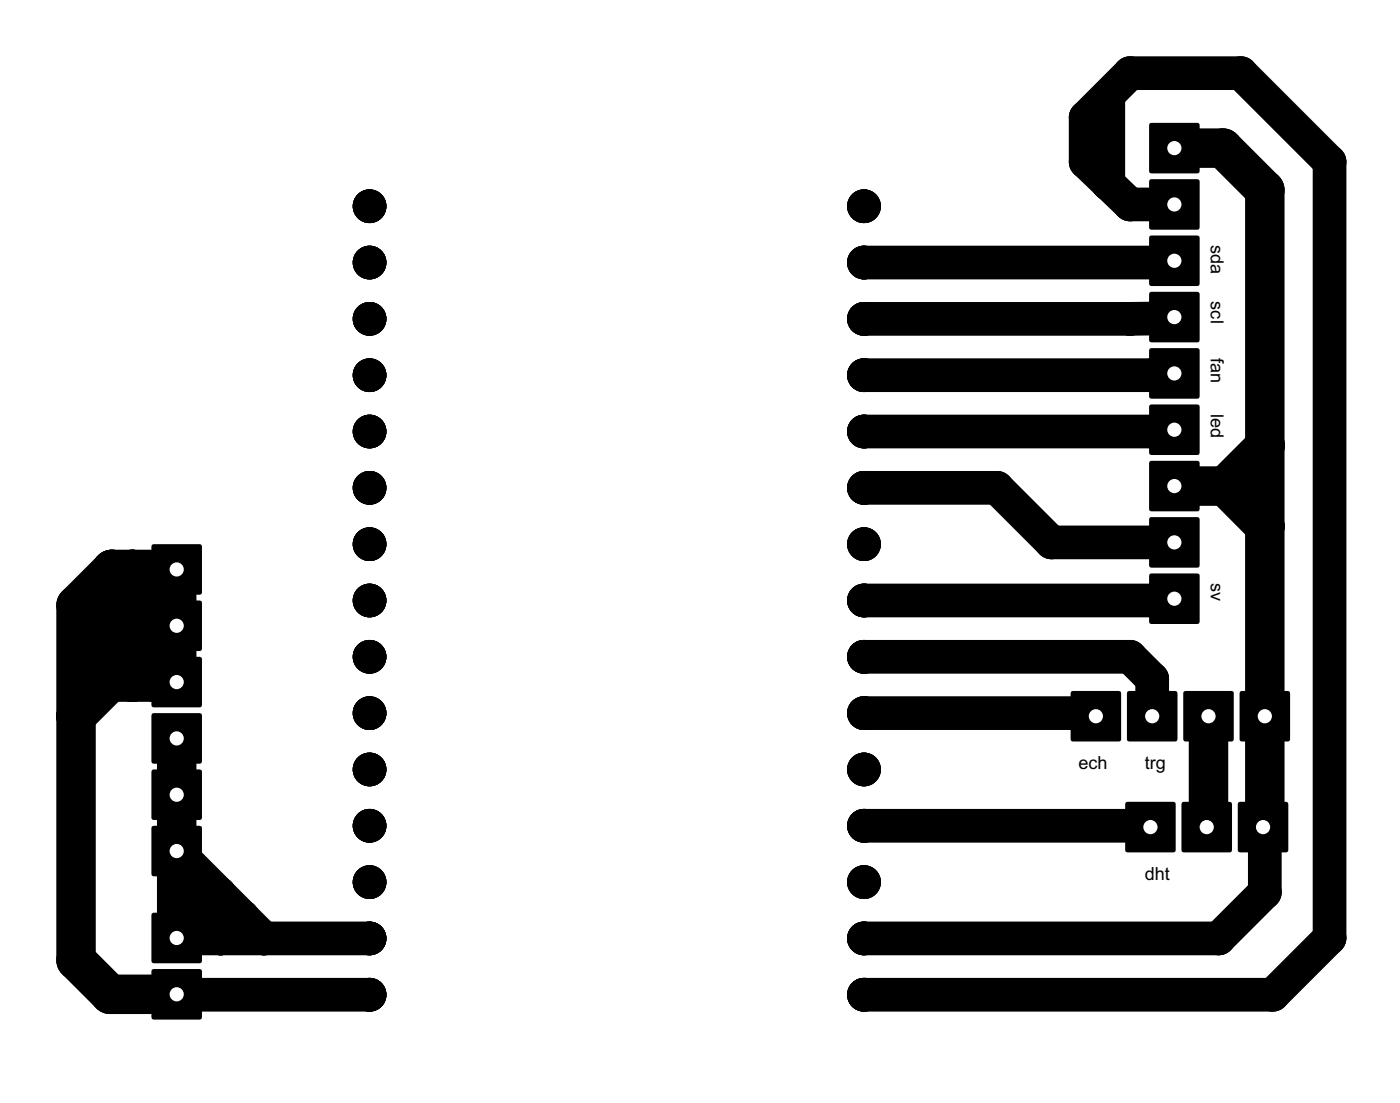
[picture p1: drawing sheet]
<svg xmlns="http://www.w3.org/2000/svg" width="63mm" height="50mm" viewBox="0 0 63 50" stroke-linecap="round" stroke-linejoin="round" font-family="sans-serif">
<defs><g id="words">
<g font-size=".9">
<text x="54.6" y="11" transform="rotate(90 54.6 11)">sda</text>
<text x="54.6" y="13.6" transform="rotate(90 54.6 13.6)">scl</text>
<text x="54.6" y="16.1" transform="rotate(90 54.6 16.1)">fan</text>
<text x="54.6" y="18.7" transform="rotate(90 54.6 18.7)">led</text>
<text x="54.6" y="26.3" transform="rotate(90 54.6 26.3)">sv</text>
<text x="48.6" y="34.7">ech</text>
<text x="51.6" y="34.7">trg</text>
<text x="51.6" y="39.7">dht</text>
</g>
</g></defs>
<g fill="#000">
<path d="M51.9 5.6h2.2v2.2h-2.2z" fill-rule="evenodd"/>
<path d="M51.9 8.1h2.2v2.2h-2.2z" fill-rule="evenodd"/>
<path d="M51.9 10.6h2.2v2.3h-2.2z" fill-rule="evenodd"/>
<path d="M51.9 13.2h2.2v2.2h-2.2z" fill-rule="evenodd"/>
<path d="M51.9 15.7h2.2v2.2h-2.2z" fill-rule="evenodd"/>
<path d="M51.9 18.3h2.2v2.2h-2.2z" fill-rule="evenodd"/>
<path d="M6.9 37.3h2.2v2.2h-2.2z" fill-rule="evenodd"/>
<path d="M6.9 34.7h2.2v2.2h-2.2z" fill-rule="evenodd"/>
<path d="M6.9 32.2h2.2v2.2h-2.2z" fill-rule="evenodd"/>
<path d="M6.9 29.6h2.2v2.3h-2.2z" fill-rule="evenodd"/>
<path d="M6.9 27.1h2.2v2.2h-2.2z" fill-rule="evenodd"/>
<path d="M6.9 24.6h2.2v2.2h-2.2z" fill-rule="evenodd"/>
<path d="M48.3 31.2h2.2v2.2h-2.2z" fill-rule="evenodd"/>
<path d="M50.8 36.2h2.2v2.2h-2.2z" fill-rule="evenodd"/>
<path d="M50.9 31.2h2.2v2.2h-2.2z" fill-rule="evenodd"/>
<path d="M53.3 36.2h2.2v2.2h-2.2z" fill-rule="evenodd"/>
<path d="M51.9 20.8h2.2v2.2h-2.2z" fill-rule="evenodd"/>
<path d="M51.9 23.3h2.2v2.3h-2.2z" fill-rule="evenodd"/>
<path d="M51.9 25.9h2.2v2.2h-2.2z" fill-rule="evenodd"/>
<path d="M53.4 31.2h2.2v2.2h-2.2z" fill-rule="evenodd"/>
<path d="M55.9 36.2h2.2v2.2h-2.2z" fill-rule="evenodd"/>
<path d="M55.9 31.2h2.3v2.2h-2.3z" fill-rule="evenodd"/>
<path d="M6.9 41.2h2.2v2.2h-2.2z" fill-rule="evenodd"/>
<path d="M6.9 43.7h2.2v2.2h-2.2z" fill-rule="evenodd"/>
<circle cx="16.7" cy="19.5" r=".76"/>
<circle cx="16.7" cy="11.8" r=".76"/>
<circle cx="16.7" cy="9.3" r=".76"/>
<circle cx="16.7" cy="14.4" r=".76"/>
<circle cx="16.7" cy="16.9" r=".76"/>
<circle cx="39" cy="11.8" r=".76"/>
<circle cx="39" cy="19.5" r=".76"/>
<circle cx="39" cy="14.4" r=".76"/>
<circle cx="39" cy="16.9" r=".76"/>
<circle cx="39" cy="9.3" r=".76"/>
<circle cx="49" cy="5.3" r=".76"/>
<circle cx="49" cy="7.3" r=".76"/>
<circle cx="50" cy="4.3" r=".76"/>
<circle cx="50" cy="8.3" r=".76"/>
<circle cx="51" cy="3.3" r=".76"/>
<circle cx="51" cy="14.4" r=".76"/>
<circle cx="51" cy="9.2" r=".76"/>
<circle cx="52" cy="19.5" r=".76"/>
<circle cx="52" cy="16.9" r=".76"/>
<circle cx="52" cy="11.8" r=".76"/>
<circle cx="52.3" cy="11.8" r=".76"/>
<circle cx="52.4" cy="14.4" r=".76"/>
<circle cx="52.7" cy="16.9" r=".76"/>
<circle cx="52.7" cy="19.4" r=".76"/>
<circle cx="55.2" cy="6.7" r=".89"/>
<circle cx="56" cy="3.3" r=".76"/>
<circle cx="57" cy="8.6" r=".89"/>
<circle cx="60" cy="7.3" r=".76"/>
<circle cx="3.4" cy="27.3" r=".89"/>
<circle cx="3.4" cy="32.3" r=".89"/>
<circle cx="5" cy="30.8" r=".89"/>
<circle cx="5" cy="30.3" r=".89"/>
<circle cx="5" cy="25.7" r=".89"/>
<circle cx="6" cy="30.8" r=".89"/>
<circle cx="6" cy="25.7" r=".89"/>
<circle cx="7" cy="26.7" r=".89"/>
<circle cx="7" cy="30.8" r=".89"/>
<circle cx="16.7" cy="34.7" r=".76"/>
<circle cx="16.7" cy="37.2" r=".76"/>
<circle cx="16.7" cy="22" r=".76"/>
<circle cx="16.7" cy="27.1" r=".76"/>
<circle cx="16.7" cy="29.6" r=".76"/>
<circle cx="16.7" cy="24.5" r=".76"/>
<circle cx="16.7" cy="39.8" r=".76"/>
<circle cx="16.7" cy="32.2" r=".76"/>
<circle cx="39" cy="24.5" r=".76"/>
<circle cx="39" cy="22" r=".76"/>
<circle cx="39" cy="32.2" r=".76"/>
<circle cx="39" cy="39.8" r=".76"/>
<circle cx="39" cy="37.2" r=".76"/>
<circle cx="39" cy="34.7" r=".76"/>
<circle cx="39" cy="29.6" r=".76"/>
<circle cx="39" cy="27.1" r=".76"/>
<circle cx="45" cy="22" r=".76"/>
<circle cx="47.4" cy="24.5" r=".76"/>
<circle cx="49" cy="32.2" r=".76"/>
<circle cx="49.3" cy="32.2" r=".76"/>
<circle cx="49.4" cy="32.3" r=".76"/>
<circle cx="51" cy="29.6" r=".76"/>
<circle cx="51.9" cy="37.3" r=".76"/>
<circle cx="52" cy="27.1" r=".76"/>
<circle cx="52" cy="37.2" r=".76"/>
<circle cx="52" cy="30.6" r=".76"/>
<circle cx="52.7" cy="27.1" r=".76"/>
<circle cx="54.5" cy="37.3" r=".89"/>
<circle cx="55.2" cy="21.9" r=".89"/>
<circle cx="57" cy="20.1" r=".89"/>
<circle cx="57" cy="20" r=".89"/>
<circle cx="57" cy="23.7" r=".89"/>
<circle cx="57" cy="37.3" r=".89"/>
<circle cx="57" cy="37.3" r=".76"/>
<circle cx="3.4" cy="43.3" r=".89"/>
<circle cx="5" cy="44.8" r=".89"/>
<circle cx="8" cy="42.3" r=".89"/>
<circle cx="8" cy="42.2" r=".89"/>
<circle cx="8" cy="44.9" r=".76"/>
<circle cx="8" cy="42.2" r=".76"/>
<circle cx="8" cy="42.3" r=".76"/>
<circle cx="9.9" cy="40.3" r=".76"/>
<circle cx="9.9" cy="42.3" r=".76"/>
<circle cx="10.9" cy="41.3" r=".76"/>
<circle cx="11.9" cy="42.3" r=".76"/>
<circle cx="16.7" cy="44.9" r=".76"/>
<circle cx="16.7" cy="42.3" r=".76"/>
<circle cx="39" cy="42.3" r=".76"/>
<circle cx="39" cy="44.9" r=".76"/>
<circle cx="55" cy="42.3" r=".76"/>
<circle cx="57" cy="40.2" r=".76"/>
<circle cx="57.4" cy="44.9" r=".76"/>
<circle cx="60" cy="42.3" r=".76"/>
</g>
<g fill="none" stroke="#000" stroke-width="1.5">
<path d="M50 4.3v4M50 8.3l1 .9h2M50 8.3l-1-1v-2l2-2h5l4 4v35l-2.6 2.6h-18.4M53 14.3l-2 .1h-12M53 11.8h-1h-13M53 16.8l-1 .1h-13M53 19.4l-1 .1h-13M8 38.4l2.9 2.9M39 22h6l2.4 2.5h5.6M39 29.6h12l1 1v1.7M39 32.2h10l.4 .1M39 37.2h13l-.1 .1"/>
<path d="M53 27l-1 .1h-13M57 37.3v2.9l-2 2.1h-16M8 42.3h8.7M8 44.9h8.7M8 44.8v.1M9.9 40.3l-1.9 1.9M10.9 41.3l-1 1M10.9 41.3l1 1"/>
</g>
<path d="M53 6.7h2.2l1.8 1.9v28.7M5 25.7l-1.6 1.6v16l1.6 1.5h3M5 25.7h3M5 25.7v4.6M6 25.7v5.1M8 25.7v5.1h-3l-1.6 1.5M8 33.3v9M8 25.7l-1 1v4.1M53 21.9h2.2M54.5 32.3v5h-.1M55.2 21.9l1.8 1.8M57 20.1l-1.8 1.8" fill="none" stroke="#000" stroke-width="1.8"/>
<g fill="#000">
<path d="M52 5.7h2v2h-2z"/>
<circle cx="8" cy="38.4" r=".89"/>
</g>
<circle cx="53" cy="6.7" r=".32" fill="#fff"/>
<path d="M52 8.2h2v2h-2z" fill="#000"/>
<circle cx="53" cy="9.2" r=".32" fill="#fff"/>
<path d="M52 10.7h2v2.1h-2z" fill="#000"/>
<circle cx="53" cy="11.8" r=".32" fill="#fff"/>
<path d="M52 13.3h2v2h-2z" fill="#000"/>
<circle cx="53" cy="14.3" r=".32" fill="#fff"/>
<path d="M52 15.8h2v2h-2z" fill="#000"/>
<circle cx="53" cy="16.8" r=".32" fill="#fff"/>
<path d="M52 18.4h2v2h-2z" fill="#000"/>
<circle cx="53" cy="19.4" r=".32" fill="#fff"/>
<path d="M52 20.9h2v2h-2z" fill="#000"/>
<circle cx="53" cy="21.9" r=".32" fill="#fff"/>
<path d="M52 23.4h2v2.1h-2z" fill="#000"/>
<circle cx="53" cy="24.5" r=".32" fill="#fff"/>
<path d="M52 26h2v2h-2z" fill="#000"/>
<circle cx="53" cy="27" r=".32" fill="#fff"/>
<path d="M56 31.3h2.1v2h-2.1z" fill="#000"/>
<circle cx="57" cy="32.3" r=".32" fill="#fff"/>
<path d="M53.5 31.3h2v2h-2z" fill="#000"/>
<circle cx="54.5" cy="32.3" r=".32" fill="#fff"/>
<path d="M51 31.3h2v2h-2z" fill="#000"/>
<circle cx="52" cy="32.3" r=".32" fill="#fff"/>
<path d="M48.4 31.3h2v2h-2z" fill="#000"/>
<circle cx="49.4" cy="32.3" r=".32" fill="#fff"/>
<path d="M50.9 36.3h2v2h-2z" fill="#000"/>
<circle cx="51.9" cy="37.3" r=".32" fill="#fff"/>
<path d="M53.4 36.3h2v2h-2z" fill="#000"/>
<circle cx="54.4" cy="37.3" r=".32" fill="#fff"/>
<path d="M56 36.3h2v2h-2z" fill="#000"/>
<circle cx="57" cy="37.3" r=".32" fill="#fff"/>
<path d="M7 41.3h2v2h-2z" fill="#000"/>
<circle cx="8" cy="42.3" r=".32" fill="#fff"/>
<path d="M7 43.8h2v2h-2z" fill="#000"/>
<circle cx="8" cy="44.8" r=".32" fill="#fff"/>
<path d="M7 37.4h2v2h-2z" fill="#000"/>
<circle cx="8" cy="38.4" r=".32" fill="#fff"/>
<path d="M7 34.8h2v2h-2z" fill="#000"/>
<circle cx="8" cy="35.8" r=".32" fill="#fff"/>
<path d="M7 32.3h2v2h-2z" fill="#000"/>
<circle cx="8" cy="33.3" r=".32" fill="#fff"/>
<path d="M7 29.7h2v2.1h-2z" fill="#000"/>
<circle cx="8" cy="30.8" r=".32" fill="#fff"/>
<path d="M7 27.2h2v2h-2z" fill="#000"/>
<circle cx="8" cy="28.2" r=".32" fill="#fff"/>
<path d="M7 24.7h2v2h-2z" fill="#000"/>
<circle cx="8" cy="25.7" r=".32" fill="#fff"/>
<use href="#words"/>
</svg>
